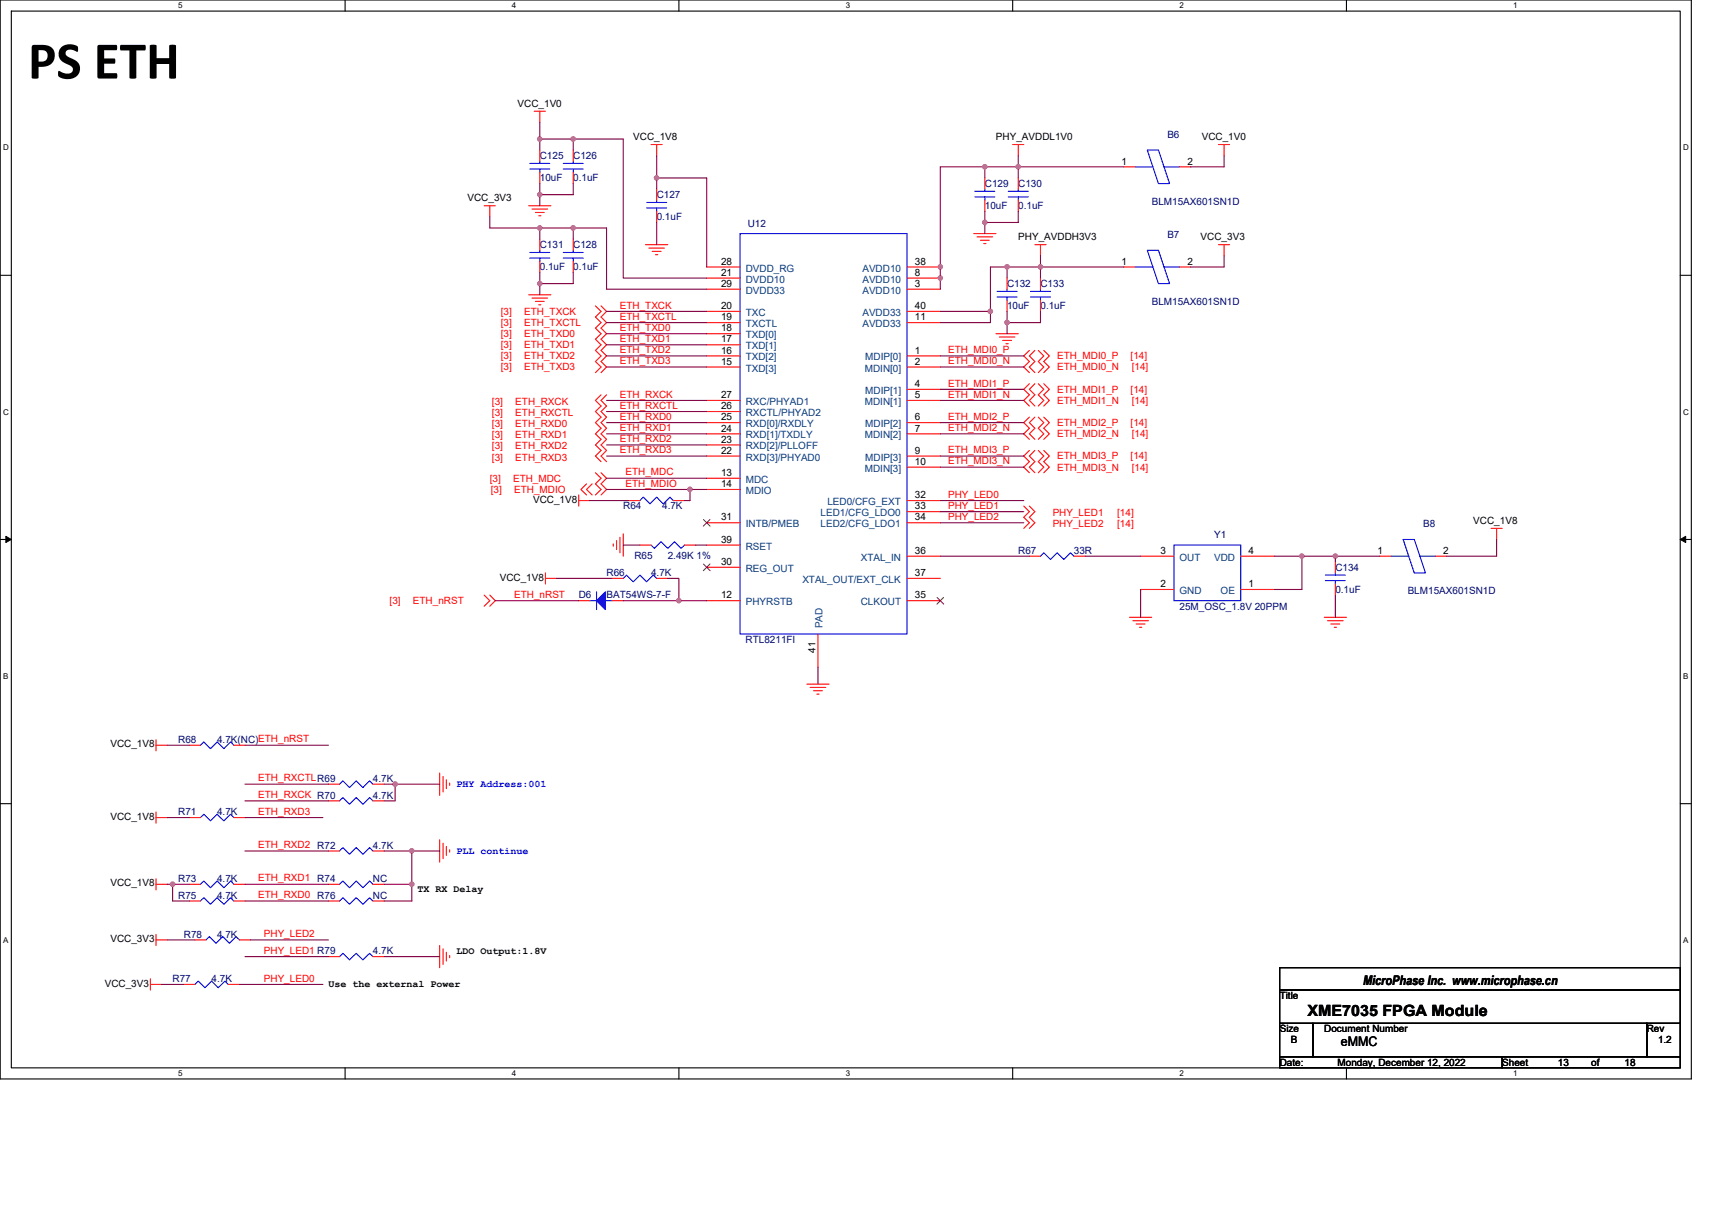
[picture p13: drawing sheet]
<svg xmlns="http://www.w3.org/2000/svg" width="297mm" height="210mm" viewBox="0 0 297 210" stroke-linecap="round" stroke-linejoin="round" font-family="sans-serif">
<defs><g id="words">
<text font-size="9.2" x="4.9" y="13.6">PS ETH</text>
<text font-size="2.7" x="226.9" y="176.2">XME7035 FPGA Module</text>
<g font-size="2.3">
<text x="236.5" y="170.9">MicroPhase Inc. www.microphase.cn</text>
<text x="232.6" y="181.6">eMMC</text>
</g>
<g font-size="1.7">
<text x="89.8" y="18.5">VCC_1V0</text>
<text x="109.9" y="24.3">VCC_1V8</text>
<text x="172.8" y="24.3">PHY_AVDDL1V0</text>
<text x="194.6" y="28.6">1</text>
<text x="206" y="28.6">2</text>
<text x="208.5" y="24.3">VCC_1V0</text>
<text x="81.1" y="34.9">VCC_3V3</text>
<text x="176.7" y="41.7">PHY_AVDDH3V3</text>
<text x="208.3" y="41.7">VCC_3V3</text>
<text x="125.1" y="45.9">28</text>
<text x="125.1" y="47.9">21</text>
<text x="158.7" y="47.9">8</text>
<text x="158.7" y="45.9">38</text>
<text x="194.6" y="45.9">1</text>
<text x="206" y="45.9">2</text>
<text x="125.1" y="49.8">29</text>
<text x="125.1" y="53.6">20</text>
<text x="158.7" y="49.8">3</text>
<text x="158.7" y="53.6">40</text>
<text x="125.1" y="55.6">19</text>
<text x="125.1" y="57.5">18</text>
<text x="125.1" y="59.4">17</text>
<text x="158.7" y="55.6">11</text>
<text x="125.1" y="61.4">16</text>
<text x="125.1" y="63.3">15</text>
<text x="158.7" y="61.4">1</text>
<text x="158.7" y="63.3">2</text>
<text x="125.1" y="69.1">27</text>
<text x="125.1" y="71">26</text>
<text x="158.7" y="67.2">4</text>
<text x="158.7" y="69.1">5</text>
<text x="125.1" y="72.9">25</text>
<text x="125.1" y="74.9">24</text>
<text x="125.1" y="76.8">23</text>
<text x="158.7" y="72.9">6</text>
<text x="158.7" y="74.9">7</text>
<text x="125.1" y="82.6">13</text>
<text x="125.1" y="78.7">22</text>
<text x="158.7" y="78.7">9</text>
<text x="158.7" y="80.7">10</text>
<text x="92.5" y="87.2">VCC_1V8</text>
<text x="125.1" y="84.5">14</text>
<text x="158.7" y="86.5">32</text>
<text x="158.7" y="88.4">33</text>
<text x="125.1" y="90.3">31</text>
<text x="125.1" y="94.2">39</text>
<text x="158.7" y="90.3">34</text>
<text x="255.6" y="90.9">VCC_1V8</text>
<text x="86.7" y="100.8">VCC_1V8</text>
<text x="125.1" y="98">30</text>
<text x="158.7" y="96.1">36</text>
<text x="158.7" y="100">37</text>
<text x="201.4" y="101.9">2</text>
<text x="201.4" y="96.1">3</text>
<text x="216.6" y="101.9">1</text>
<text x="216.6" y="96.1">4</text>
<text x="239" y="96.1">1</text>
<text x="250.4" y="96.1">2</text>
<text x="125.1" y="103.8">12</text>
<text x="158.7" y="103.8">35</text>
<text x="141.5" y="113.3" transform="rotate(-90 141.5 113.3)">41</text>
<text x="19.2" y="129.7">VCC_1V8</text>
<text x="19.2" y="142.3">VCC_1V8</text>
<text x="19.2" y="153.8">VCC_1V8</text>
<text x="72.4" y="154.9">TX RX Delay</text>
<text x="19.2" y="163.5">VCC_3V3</text>
<text x="79.2" y="165.5">LDO Output:1.8V</text>
<text x="18.2" y="171.2">VCC_3V3</text>
<text x="57" y="171.3">Use the external Power</text>
<text x="222" y="173.4">Title</text>
<text x="222" y="179.1">Size</text>
<text x="229.8" y="179.1">Document Number</text>
<text x="285.7" y="179.1">Rev</text>
<text x="222" y="184.9">Date:</text>
<text x="224" y="181.1">B</text>
<text x="232.1" y="184.9">Monday, December 12, 2022</text>
<text x="260.6" y="184.9">Sheet</text>
<text x="270.3" y="184.9">13</text>
<text x="276.1" y="184.9">of</text>
<text x="281.9" y="184.9">18</text>
<text x="287.7" y="181.1">1.2</text>
</g>
<g font-size="1.7" fill="#000080">
<text x="202.5" y="23.9">B6</text>
<text x="93.7" y="27.6">C125</text>
<text x="99.5" y="27.6">C126</text>
<text x="93.7" y="31.5">10uF</text>
<text x="99.5" y="31.5">0.1uF</text>
<text x="113.9" y="34.4">C127</text>
<text x="170.9" y="32.4">C129</text>
<text x="176.7" y="32.4">C130</text>
<text x="199.8" y="35.5">BLM15AX601SN1D</text>
<text x="113.9" y="38.2">0.1uF</text>
<text x="129.7" y="39.4">U12</text>
<text x="170.9" y="36.3">10uF</text>
<text x="176.7" y="36.3">0.1uF</text>
<text x="202.5" y="41.3">B7</text>
<text x="93.7" y="43.1">C131</text>
<text x="93.7" y="46.9">0.1uF</text>
<text x="99.5" y="43.1">C128</text>
<text x="99.5" y="46.9">0.1uF</text>
<text x="174.7" y="49.8">C132</text>
<text x="174.7" y="53.7">10uF</text>
<text x="180.5" y="49.8">C133</text>
<text x="180.5" y="53.7">0.1uF</text>
<text x="199.8" y="52.9">BLM15AX601SN1D</text>
<text x="108.1" y="88.4">R64</text>
<text x="114.9" y="88.4">4.7K</text>
<text x="210.6" y="93.4">Y1</text>
<text x="246.9" y="91.5">B8</text>
<text x="105.2" y="100">R66</text>
<text x="110.1" y="97.1">R65</text>
<text x="113" y="100">4.7K</text>
<text x="115.9" y="97.1">2.49K 1%</text>
<text x="176.7" y="96.1">R67</text>
<text x="186.3" y="96.1">33R</text>
<text x="231.7" y="99">C134</text>
<text x="100.4" y="103.8">D6</text>
<text x="105.2" y="103.8">BAT54WS-7-F</text>
<text x="204.7" y="105.8">25M_OSC_1.8V 20PPM</text>
<text x="231.7" y="102.9">0.1uF</text>
<text x="244.2" y="103.1">BLM15AX601SN1D</text>
<text x="129.4" y="111.6">RTL8211FI</text>
<text x="30.9" y="128.9">R68</text>
<text x="37.7" y="128.9">4.7K(NC)ETH_nRST</text>
<text x="64.7" y="135.7">4.7K</text>
<text x="30.9" y="141.5">R71</text>
<text x="37.7" y="141.5">4.7K</text>
<text x="64.7" y="138.6">4.7K</text>
<text x="55.1" y="147.3">R72</text>
<text x="64.7" y="147.3">4.7K</text>
<text x="30.9" y="153.1">R73</text>
<text x="30.9" y="156">R75</text>
<text x="37.7" y="153.1">4.7K</text>
<text x="37.7" y="156">4.7K</text>
<text x="55.1" y="153.1">R74</text>
<text x="55.1" y="156">R76</text>
<text x="64.7" y="153.1">NC</text>
<text x="64.7" y="156">NC</text>
<text x="31.9" y="162.7">R78</text>
<text x="37.7" y="162.7">4.7K</text>
<text x="64.7" y="165.6">4.7K</text>
<text x="29.9" y="170.5">R77</text>
<text x="36.7" y="170.5">4.7K</text>
</g>
<g font-size="1.7" fill="#004080">
<text x="129.4" y="47.1">DVDD_RG</text>
<text x="149.6" y="47.1">AVDD10</text>
<text x="129.4" y="49">DVDD10</text>
<text x="129.4" y="51">DVDD33</text>
<text x="149.6" y="51">AVDD10</text>
<text x="149.6" y="49">AVDD10</text>
<text x="129.4" y="54.8">TXC</text>
<text x="129.4" y="56.8">TXCTL</text>
<text x="129.4" y="58.7">TXD[0]</text>
<text x="149.6" y="56.8">AVDD33</text>
<text x="149.6" y="54.8">AVDD33</text>
<text x="129.4" y="60.6">TXD[1]</text>
<text x="129.4" y="62.5">TXD[2]</text>
<text x="129.4" y="64.5">TXD[3]</text>
<text x="150" y="64.5">MDIN[0]</text>
<text x="150.1" y="62.5">MDIP[0]</text>
<text x="129.4" y="70.3">RXC/PHYAD1</text>
<text x="150" y="70.3">MDIN[1]</text>
<text x="150.1" y="68.3">MDIP[1]</text>
<text x="129.4" y="72.2">RXCTL/PHYAD2</text>
<text x="129.4" y="74.1">RXD[0]/RXDLY</text>
<text x="129.4" y="76.1">RXD[1]/TXDLY</text>
<text x="129.4" y="78">RXD[2]/PLLOFF</text>
<text x="150" y="76.1">MDIN[2]</text>
<text x="150.1" y="74.1">MDIP[2]</text>
<text x="129.4" y="83.8">MDC</text>
<text x="129.4" y="79.9">RXD[3]/PHYAD0</text>
<text x="150" y="81.9">MDIN[3]</text>
<text x="150.1" y="79.9">MDIP[3]</text>
<text x="129.4" y="85.7">MDIO</text>
<text x="142.4" y="89.6">LED1/CFG_LDO0</text>
<text x="143.5" y="87.7">LED0/CFG_EXT</text>
<text x="129.4" y="91.5">INTB/PMEB</text>
<text x="129.4" y="95.4">RSET</text>
<text x="142.4" y="91.5">LED2/CFG_LDO1</text>
<text x="129.4" y="99.2">REG_OUT</text>
<text x="139.2" y="101.2">XTAL_OUT/EXT_CLK</text>
<text x="149.3" y="97.3">XTAL_IN</text>
<text x="204.7" y="97.3">OUT</text>
<text x="210.6" y="97.3">VDD</text>
<text x="129.4" y="105">PHYRSTB</text>
<text x="149.3" y="105">CLKOUT</text>
<text x="204.7" y="103.1">GND</text>
<text x="211.8" y="103.1">OE</text>
<text x="142.7" y="109.1" transform="rotate(-90 142.7 109.1)">PAD</text>
</g>
<g font-size="1.7" fill="#f00">
<text x="107.5" y="53.6">ETH_TXCK</text>
<text x="86.9" y="54.6">[3]</text>
<text x="86.9" y="56.6">[3]</text>
<text x="86.9" y="58.5">[3]</text>
<text x="90.9" y="54.6">ETH_TXCK</text>
<text x="90.9" y="56.6">ETH_TXCTL</text>
<text x="90.9" y="58.5">ETH_TXD0</text>
<text x="107.5" y="59.4">ETH_TXD1</text>
<text x="107.5" y="57.4">ETH_TXD0</text>
<text x="107.5" y="55.5">ETH_TXCTL</text>
<text x="86.9" y="62.4">[3]</text>
<text x="86.9" y="64.3">[3]</text>
<text x="86.9" y="60.4">[3]</text>
<text x="90.9" y="62.4">ETH_TXD2</text>
<text x="90.9" y="64.3">ETH_TXD3</text>
<text x="90.9" y="60.4">ETH_TXD1</text>
<text x="107.5" y="63.2">ETH_TXD3</text>
<text x="107.5" y="61.3">ETH_TXD2</text>
<text x="164.5" y="63.2">ETH_MDI0_N</text>
<text x="164.5" y="61.3">ETH_MDI0_P</text>
<text x="183.4" y="62.4">ETH_MDI0_P</text>
<text x="183.4" y="64.3">ETH_MDI0_N</text>
<text x="196.2" y="62.4">[14]</text>
<text x="196.4" y="64.3">[14]</text>
<text x="85.4" y="70.3">[3]</text>
<text x="89.4" y="70.3">ETH_RXCK</text>
<text x="107.5" y="70.9">ETH_RXCTL</text>
<text x="107.5" y="69">ETH_RXCK</text>
<text x="164.5" y="67.1">ETH_MDI1_P</text>
<text x="164.5" y="69">ETH_MDI1_N</text>
<text x="183.4" y="70.1">ETH_MDI1_N</text>
<text x="183.4" y="68.1">ETH_MDI1_P</text>
<text x="196.2" y="68.1">[14]</text>
<text x="196.4" y="70.1">[14]</text>
<text x="85.4" y="72.2">[3]</text>
<text x="85.4" y="78">[3]</text>
<text x="85.4" y="76.1">[3]</text>
<text x="85.4" y="74.1">[3]</text>
<text x="89.4" y="72.2">ETH_RXCTL</text>
<text x="89.4" y="78">ETH_RXD2</text>
<text x="89.4" y="76.1">ETH_RXD1</text>
<text x="89.4" y="74.1">ETH_RXD0</text>
<text x="107.5" y="74.8">ETH_RXD1</text>
<text x="107.5" y="72.9">ETH_RXD0</text>
<text x="107.5" y="76.7">ETH_RXD2</text>
<text x="164.5" y="74.8">ETH_MDI2_N</text>
<text x="164.5" y="72.9">ETH_MDI2_P</text>
<text x="183.4" y="75.9">ETH_MDI2_N</text>
<text x="183.4" y="73.9">ETH_MDI2_P</text>
<text x="196.2" y="73.9">[14]</text>
<text x="196.4" y="75.9">[14]</text>
<text x="85" y="83.6">[3]</text>
<text x="85.4" y="79.9">[3]</text>
<text x="89" y="83.6">ETH_MDC</text>
<text x="89.4" y="79.9">ETH_RXD3</text>
<text x="107.5" y="78.7">ETH_RXD3</text>
<text x="108.5" y="82.5">ETH_MDC</text>
<text x="164.5" y="80.6">ETH_MDI3_N</text>
<text x="164.5" y="78.7">ETH_MDI3_P</text>
<text x="183.4" y="81.7">ETH_MDI3_N</text>
<text x="183.4" y="79.7">ETH_MDI3_P</text>
<text x="196.2" y="79.7">[14]</text>
<text x="196.4" y="81.7">[14]</text>
<text x="85.2" y="85.5">[3]</text>
<text x="89.2" y="85.5">ETH_MDIO</text>
<text x="108.5" y="84.5">ETH_MDIO</text>
<text x="164.5" y="88.3">PHY_LED1</text>
<text x="164.5" y="86.4">PHY_LED0</text>
<text x="182.6" y="89.6">PHY_LED1</text>
<text x="193.8" y="89.6">[14]</text>
<text x="164.5" y="90.2">PHY_LED2</text>
<text x="182.6" y="91.5">PHY_LED2</text>
<text x="193.8" y="91.5">[14]</text>
<text x="67.6" y="104.8">[3]</text>
<text x="71.6" y="104.8">ETH_nRST</text>
<text x="89.2" y="103.8">ETH_nRST</text>
<text x="44.8" y="135.6">ETH_RXCTLR69</text>
<text x="44.8" y="141.4">ETH_RXD3</text>
<text x="44.8" y="138.5">ETH_RXCK R70</text>
<text x="44.8" y="147.2">ETH_RXD2</text>
<text x="44.8" y="153">ETH_RXD1</text>
<text x="44.8" y="155.9">ETH_RXD0</text>
<text x="45.8" y="162.6">PHY_LED2</text>
<text x="45.8" y="165.5">PHY_LED1 R79</text>
<text x="45.8" y="170.3">PHY_LED0</text>
</g>
<g font-size="1.7" fill="#00f">
<text x="79.2" y="136.5">PHY Address:001</text>
<text x="79.2" y="148.1">PLL continue</text>
</g>
<g font-size="1.4">
<text x="30.9" y="1.5">5</text>
<text x="88.8" y="1.5">4</text>
<text x="146.7" y="1.5">3</text>
<text x="204.7" y="1.5">2</text>
<text x="262.6" y="1.5">1</text>
<text x=".5" y="26.1">D</text>
<text x="292" y="26.1">D</text>
<text x=".5" y="71.9">C</text>
<text x="292" y="71.9">C</text>
<text x=".5" y="117.8">B</text>
<text x="292" y="117.8">B</text>
<text x=".5" y="163.6">A</text>
<text x="292" y="163.6">A</text>
<text x="30.9" y="186.8">5</text>
<text x="88.8" y="186.8">4</text>
<text x="146.7" y="186.8">3</text>
<text x="204.7" y="186.8">2</text>
<text x="262.6" y="186.8">1</text>
</g>
</g></defs>
<path d="M0 0h293.5v187.2h-293.5zM2 1.9h289.5v183.4h-289.5z" fill="none" stroke="#000" stroke-width=".19"/>
<g fill="#fff">
<path d="M30.9 .2h.8v1.6h-.8z"/>
<path d="M30.9 185.5h.8v1.6h-.8z"/>
</g>
<path d="M59.9 0v1.9M59.9 185.3v1.9" fill="none" stroke="#000" stroke-width=".19"/>
<g fill="#fff">
<path d="M88.8 .2h.8v1.6h-.8z"/>
<path d="M88.8 185.5h.8v1.6h-.8z"/>
</g>
<path d="M117.8 0v1.9M117.8 185.3v1.9" fill="none" stroke="#000" stroke-width=".19"/>
<g fill="#fff">
<path d="M146.7 .2h.8v1.6h-.8z"/>
<path d="M146.7 185.5h.8v1.6h-.8z"/>
</g>
<path d="M175.7 0v1.9M175.7 185.3v1.9" fill="none" stroke="#000" stroke-width=".19"/>
<g fill="#fff">
<path d="M204.7 .2h.7v1.6h-.7z"/>
<path d="M204.7 185.5h.7v1.6h-.7z"/>
</g>
<path d="M233.6 0v1.9M233.6 185.3v1.9" fill="none" stroke="#000" stroke-width=".19"/>
<g fill="#fff">
<path d="M262.6 .2h.7v1.6h-.7z"/>
<path d="M262.6 185.5h.7v1.6h-.7z"/>
<path d="M.5 24.8h1v1.6h-1z"/>
<path d="M292 24.8h1v1.6h-1z"/>
<path d="M.5 70.7h1v1.5h-1z"/>
<path d="M292 70.7h1v1.5h-1z"/>
</g>
<path d="M0 47.8h2M291.5 47.8h2" fill="none" stroke="#000" stroke-width=".19"/>
<g fill="#fff">
<path d="M.5 116.5h.9v1.6h-.9z"/>
<path d="M292 116.5h.9v1.6h-.9z"/>
</g>
<path d="M0 93.6h2M291.5 93.6h2" fill="none" stroke="#000" stroke-width=".19"/>
<path d="M1 93.1l1 .5-1 .5zM291.5 93.6l1-.5v1z" fill="#000" stroke="#000" stroke-width=".17"/>
<g fill="#fff">
<path d="M.5 162.4h.9v1.5h-.9z"/>
<path d="M292 162.4h.9v1.5h-.9z"/>
</g>
<path d="M0 139.5h2M291.5 139.5h2M222 167.9h69.5v3.9h-69.5zM222 171.8h69.5v5.8h-69.5zM222 177.6h5.8v5.8h-5.8zM227.8 177.6h57.9v5.8h-57.9zM285.7 177.6h5.8v5.8h-5.8zM222 183.4h38.6v1.9h-38.6zM260.6 183.4h30.9v1.9h-30.9z" fill="none" stroke="#000" stroke-width=".19"/>
<g fill="none" stroke="#f00" stroke-width=".19">
<path d="M92.7 19.3h1.9M93.7 19.3v1.9M84 35.7h1.9M85 35.7v1.9M91.7 35.7h3.9M92.3 36.3h2.7M92.9 36.9h1.5M93.5 37.4h.3M93.7 26.1v1.9M93.7 29.9v2M99.5 26.1v1.9M99.5 29.9v2"/>
<path d="M113 25.1h1.9M113.9 25.1v1.9M113.9 32.8v1.9M113.9 36.7v1.9M170.9 30.9v1.9M170.9 34.7v2M175.7 25.1h1.9M176.7 30.9v1.9M176.7 34.7v2M176.7 25.1v1.9M195 29h1.9M204.7 29h1.9"/>
<path d="M211.4 25.1h1.9M212.4 25.1v1.9M91.7 51.2h3.9M92.3 51.7h2.7M92.9 52.3h1.5M93.5 52.9h.3M93.7 41.5v1.9M93.7 45.4v1.9M99.5 41.5v1.9M99.5 45.4v1.9M103.3 53.1l1 .9-1 1 1 1-1 .9 1 1-1 1 1 .9-1 1 1 1-1 .9 1 1-1 1M104.3 53.1l.9 .9-.9 1 .9 1-.9 .9 .9 1-.9 1 .9 .9-.9 1 .9 1-.9 .9 .9 1-.9 1"/>
<path d="M112 42.5h3.9M112.6 43.1h2.7M113.2 43.6h1.5M113.7 44.2h.4M122.6 46.3h5.8M122.6 48.3h5.8M122.6 50.2h5.8M122.6 54h5.8M122.6 56h5.8M122.6 57.9h5.8M122.6 59.8h5.8M157.4 50.2h5.7"/>
<path d="M157.4 48.3h5.7M157.4 46.3h5.7M157.4 56h5.7M157.4 54h5.7M168.9 40.5h3.9M169.5 41.1h2.7M170.1 41.7h1.5M170.7 42.3h.4M172.8 57.9h3.9M173.4 58.5h2.7M174 59.1h1.5M174.5 59.6h.4"/>
<path d="M174.7 48.3v1.9M174.7 52.1v1.9M179.6 42.5h1.9M180.5 42.5v1.9M180.5 48.3v1.9M180.5 52.1v1.9M195 46.3h1.9M204.7 46.3h1.9M211.4 42.5h1.9M212.4 42.5v1.9M104.3 68.5l-1 1 1 1-1 .9 1 1-1 .9 1 1-1 1 1 .9-1 1 1 1-1 .9 1 1M105.2 68.5l-.9 1 .9 1-.9 .9 .9 1-.9 .9 .9 1-.9 1 .9 .9-.9 1 .9 1-.9 .9 .9 1"/>
<path d="M122.6 69.5h5.8M122.6 71.4h5.8M122.6 73.3h5.8M122.6 75.3h5.8M122.6 77.2h5.8M122.6 79.1h5.8M122.6 61.8h5.8M122.6 63.7h5.8M157.4 63.7h5.7M157.4 69.5h5.7M157.4 75.3h5.7M157.4 61.8h5.7"/>
<path d="M157.4 67.6h5.7M157.4 73.3h5.7M157.4 79.1h5.7M178.6 60.8l-1 1 1 .9-1 1 1 1M178.6 66.6l-1 1 1 .9-1 1 1 1M178.6 72.4l-1 .9 1 1-1 1 1 .9M178.6 78.2l-1 .9 1 1-1 1 1 .9M179.6 60.8l-1 1 1 .9-1 1 1 1M179.6 66.6l-1 1 1 .9-1 1 1 1M179.6 72.4l-1 .9 1 1-1 1 1 .9M179.6 78.2l-1 .9 1 1-1 1 1 .9M180.1 60.8l1 1-1 .9 1 1-1 1"/>
<path d="M180.1 66.6l1 1-1 .9 1 1-1 1M180.1 72.4l1 .9-1 1 1 1-1 .9M180.1 78.2l1 .9-1 1 1 1-1 .9M181.1 60.8l1 1-1 .9 1 1-1 1M181.1 66.6l1 1-1 .9 1 1-1 1M181.1 72.4l1 .9-1 1 1 1-1 .9M181.1 78.2l1 .9-1 1 1 1-1 .9M94.6 99.4v1.9M100.4 86.9h1.9M100.4 85.9v1.9M101.8 84l-1 .9 1 1M102.7 84l-.9 .9 .9 1"/>
<path d="M103.3 82l1 1-1 1 1 .9-1 1M104.3 82l.9 1-.9 1 .9 .9-.9 1M106.4 94.4v.4M107 93.8v1.6M107.6 93.2v2.7M108.1 92.6v3.9M109.1 86.9h1.9M111 94.6h2M116.8 86.9h2M118.8 94.6h1.9M122.6 90.7h5.8M122.6 83h5.8"/>
<path d="M122.6 84.9h5.8M122.6 98.4h5.8M122.6 94.6h5.8M157.4 86.9h5.7M157.4 88.8h5.7M157.4 90.7h5.7M157.4 81.1h5.7M157.4 96.5h5.7M177.6 87.8l1 1-1 1 1 .9-1 1M178.6 96.5h1.9M178.6 87.8l1 1-1 1 1 .9-1 1M186.3 96.5h2"/>
<path d="M197.9 96.5h5.8M215.3 96.5h5.8M231.7 97.5v1.9M239.4 96.5h1.9M249.1 96.5h1.9M258.7 91.7h1.9M259.7 91.7v1.9M84 103.3l1 .9-1 1M85 103.3l.9 .9-.9 1M94.6 100.4h2M100.4 104.2h1.9M106.2 100.4h1.9"/>
<path d="M106.2 104.2h1.9M113.9 100.4h2M122.6 104.2h5.8M140 118.7h3.8M140.6 119.3h2.7M141.2 119.9h1.5M141.9 110v5.8M157.4 104.2h5.7M157.4 100.4h5.7M196 107.1h3.8M196.6 107.7h2.7M197.1 108.3h1.6"/>
<path d="M197.7 108.9h.4M197.9 102.3h5.8M215.3 102.3h5.8M229.8 107.1h3.8M230.3 107.7h2.7M230.9 108.3h1.5M231.5 108.9h.4M231.7 101.3v2M27.1 129.3h1.9M27.1 128.4v1.9M32.8 129.3h2M40.6 129.3h1.9"/>
<path d="M57 136.1h1.9M57 139h1.9M64.7 136.1h1.9M64.7 139h1.9M76.3 134.2v3.8M76.9 134.7v2.7M77.4 135.3v1.6M78 135.9v.4M141.7 120.5h.4M27.1 141.9h1.9M27.1 140.9v2M27.1 153.5h1.9"/>
<path d="M27.1 152.5v1.9M32.8 153.5h2M32.8 156.4h2M32.8 141.9h2M40.6 153.5h1.9M40.6 156.4h1.9M40.6 141.9h1.9M57 147.7h1.9M57 153.5h1.9M57 156.4h1.9M64.7 147.7h1.9M64.7 153.5h1.9"/>
<path d="M64.7 156.4h1.9M76.3 145.7v3.9M76.9 146.3v2.7M77.4 146.9v1.5M78 147.5v.4M26.1 170.8h1.9M26.1 169.9v1.9M27.1 163.1h1.9M27.1 162.2v1.9M31.9 170.8h1.9M33.8 163.1h1.9M39.6 170.8h1.9"/>
<path d="M41.5 163.1h2M57 166h1.9M64.7 166h1.9M76.3 164.1v3.8M76.9 164.7v2.7M77.4 165.2v1.6M78 165.8v.4"/>
</g>
<g fill="none" stroke="#00f" stroke-width=".19">
<path d="M91.9 29.3h3.5M91.9 28.4h3.5M93.7 28v.4M93.7 29.3v.6M97.7 29.3h3.5M97.7 28.4h3.5M99.5 28v.4M99.5 29.3v.6M112.2 36.1h3.5M112.2 35.1h3.5M113.9 34.7v.4M113.9 36.1v.6"/>
<path d="M169.1 34.2h3.5M169.1 33.2h3.5M170.9 32.8v.4M170.9 34.2v.5M174.9 34.2h3.5M174.9 33.2h3.5M176.7 32.8v.4M176.7 34.2v.5M196.9 29h3.1M199.1 26.1h1.9l1.9 5.8h-1.9zM201.9 29h2.8M91.9 44.8h3.5"/>
<path d="M91.9 43.8h3.5M93.7 43.4v.4M93.7 44.8v.6M97.7 44.8h3.5M97.7 43.8h3.5M99.5 43.4v.4M99.5 44.8v.6M128.4 40.5h29v69.5h-29zM173 51.5h3.5M173 50.6h3.5M174.7 50.2v.4M174.7 51.5v.6"/>
<path d="M178.8 51.5h3.5M178.8 50.6h3.5M180.5 50.2v.4M180.5 51.5v.6M196.9 46.3h3.1M199.1 43.4h1.9l1.9 5.8h-1.9zM201.9 46.3h2.8M111 86.9l.6-.6 1.2 1.1 1.1-1.1 1.2 1.1 1.1-1.1 .6 .6M113 94.6l.5 .6 1.2-1.2 1.2 1.2 1.1-1.2 1.2 1.2 .6-.6M180.5 96.5l.6-.6 1.2 1.2 1.1-1.2 1.2 1.2 1.1-1.2 .6 .6M203.7 94.6h11.6v9.6h-11.6zM230 99.8h3.4"/>
<path d="M231.7 99.4v.4M241.3 96.5h3.1M243.5 93.6h1.9l1.9 5.8h-1.9zM246.4 96.5h2.7M102.3 104.2h1.2M103.5 102.7v3.1M105 104.2h1.2M108.1 100.4l.6-.6 1.2 1.2 1.1-1.2 1.2 1.2 1.1-1.2 .6 .6M230 100.8h3.4M231.7 100.8v.5M34.8 129.3l.6-.5 1.1 1.1 1.2-1.1 1.1 1.1 1.2-1.1 .6 .5M58.9 136.1l.6-.6 1.1 1.2 1.2-1.2 1.2 1.2 1.1-1.2 .6 .6"/>
<path d="M58.9 139l.6-.6 1.1 1.2 1.2-1.2 1.2 1.2 1.1-1.2 .6 .6M34.8 153.5l.6-.6 1.1 1.2 1.2-1.2 1.1 1.2 1.2-1.2 .6 .6M34.8 156.4l.6-.6 1.1 1.1 1.2-1.1 1.1 1.1 1.2-1.1 .6 .6M34.8 141.9l.6-.6 1.1 1.2 1.2-1.2 1.1 1.2 1.2-1.2 .6 .6M58.9 147.7l.6-.6 1.1 1.2 1.2-1.2 1.2 1.2 1.1-1.2 .6 .6M58.9 153.5l.6-.6 1.1 1.2 1.2-1.2 1.2 1.2 1.1-1.2 .6 .6M58.9 156.4l.6-.6 1.1 1.1 1.2-1.1 1.2 1.1 1.1-1.1 .6 .6M33.8 170.8l.6-.5 1.2 1.1 1.1-1.1 1.2 1.1 1.1-1.1 .6 .5M35.7 163.1l.6-.6 1.2 1.2 1.1-1.2 1.2 1.2 1.2-1.2 .5 .6M58.9 166l.6-.6 1.1 1.2 1.2-1.2 1.2 1.2 1.1-1.2 .6 .6"/>
</g>
<path d="M122 90.1l1.2 1.2M122 97.9l1.2 1.1M123.2 90.1l-1.2 1.2M123.2 97.9l-1.2 1.1M162.6 103.7l1.1 1.1M163.7 103.7l-1.1 1.1" fill="none" stroke="#804000" stroke-width=".17"/>
<path d="M103.5 104.2l1.5-1.5v3.1z" fill-rule="evenodd" fill="#00f" stroke="#00f" stroke-width=".19"/>
<g fill="none" stroke="#800040" stroke-width=".19">
<path d="M85 37.6v2h8.7M93.7 24.1v2M93.7 39.6v1.9M93.7 31.9v1.9M93.7 33.8v1.9M93.7 21.2v2.9M93.7 39.6h5.8M93.7 24.1h14.4v24.2h14.5M99.5 24.1v2M99.5 31.9v1.9h-5.8M99.5 39.6v1.9M99.5 39.6h5.7v10.6h17.4"/>
<path d="M113.9 27v3.9M113.9 30.9h8.7v15.4M113.9 30.9v1.9M113.9 38.6v3.9M170.9 36.7v1.9M170.9 29v1.9M170.9 38.6v1.9M176.7 36.7v1.9h-5.8M176.7 29h-13.6v21.2M176.7 27v2M176.7 29v1.9M176.7 29h18.3"/>
<path d="M212.4 27v2h-5.8M93.7 47.3v1.9M93.7 49.2v2M99.5 47.3v1.9h-5.8M105.2 54h17.4M105.2 59.8h17.4M105.2 57.9h17.4M105.2 56h17.4M163.1 54h8.7v2h-8.7M174.7 46.3h5.8v2M174.7 46.3h-2.9v7.7M174.7 46.3v2"/>
<path d="M174.7 56v1.9M174.7 54v2M180.5 54v2h-5.8M180.5 44.4v1.9h14.5M212.4 44.4v1.9h-5.8M105.2 63.7h17.4M105.2 61.8h17.4M105.2 75.3h17.4M105.2 73.3h17.4M105.2 71.4h17.4M105.2 69.5h17.4M105.2 79.1h17.4"/>
<path d="M105.2 77.2h17.4M163.1 67.6h14.5M163.1 63.7h14.5M163.1 61.8h14.5M163.1 79.1h14.5M163.1 75.3h14.5M163.1 73.3h14.5M163.1 69.5h14.5M102.3 86.9h6.8M105.2 84.9h14.5M105.2 83h17.4M108.1 94.6h2.9"/>
<path d="M119.7 84.9v2h-.9M119.7 84.9h2.9M120.7 94.6h1.9M163.1 88.8h14.5M163.1 86.9h14.5M163.1 81.1h14.5M163.1 90.7h14.5M163.1 96.5h15.5M188.3 96.5h9.6M221.1 96.5h4.8M231.7 96.5v1M231.7 96.5h7.7"/>
<path d="M231.7 96.5h-5.8v5.8h-4.8M259.7 93.6v2.9h-8.7M85.9 104.2h14.5M96.6 100.4h9.6M108.1 104.2h9.7M115.9 100.4h1.9v3.8h4.8M141.9 115.8v2.9M197.9 102.3v4.8M231.7 103.3v3.8M29 129.3h3.8M42.5 139h14.5M42.5 129.3h14.5"/>
<path d="M42.5 136.1h14.5M66.6 136.1h2M68.6 136.1v2.9h-2M68.6 136.1h7.7M29 153.5h.9M29 141.9h3.8M29.9 153.5v2.9h2.9M29.9 153.5h2.9M42.5 147.7h14.5M42.5 153.5h14.5M42.5 156.4h14.5M42.5 141.9h13.5"/>
<path d="M66.6 147.7h4.9M66.6 153.5h4.9M71.5 147.7v5.8M71.5 153.5v2.9h-4.9M71.5 147.7h4.8M28 170.8h3.9M29 163.1h4.8M41.5 170.8h14.5M42.5 166h14.5M43.5 163.1h13.5M66.6 166h9.7"/>
</g>
<g fill="#f0f" stroke="#f0f" stroke-width=".19">
<circle cx="93.6" cy="49.2" r=".38"/>
<circle cx="68.6" cy="136.1" r=".38"/>
<circle cx="99.4" cy="24.1" r=".38"/>
<circle cx="93.6" cy="24.1" r=".38"/>
<circle cx="71.4" cy="147.7" r=".38"/>
<circle cx="71.4" cy="153.4" r=".38"/>
<circle cx="93.6" cy="33.8" r=".38"/>
<circle cx="117.8" cy="104.2" r=".38"/>
<circle cx="170.9" cy="38.6" r=".38"/>
<circle cx="170.9" cy="28.9" r=".38"/>
<circle cx="163.1" cy="46.3" r=".38"/>
<circle cx="176.7" cy="28.9" r=".38"/>
<circle cx="171.8" cy="54" r=".38"/>
<circle cx="119.7" cy="84.9" r=".38"/>
<circle cx="174.7" cy="46.3" r=".38"/>
<circle cx="180.5" cy="46.3" r=".38"/>
<circle cx="174.7" cy="56" r=".38"/>
<circle cx="163.1" cy="48.2" r=".38"/>
<circle cx="93.6" cy="39.6" r=".38"/>
<circle cx="99.4" cy="39.6" r=".38"/>
<circle cx="30" cy="153.4" r=".38"/>
<circle cx="113.9" cy="30.9" r=".38"/>
<circle cx="225.9" cy="96.5" r=".38"/>
<circle cx="231.7" cy="96.5" r=".38"/>
</g>
<use href="#words"/>
</svg>
